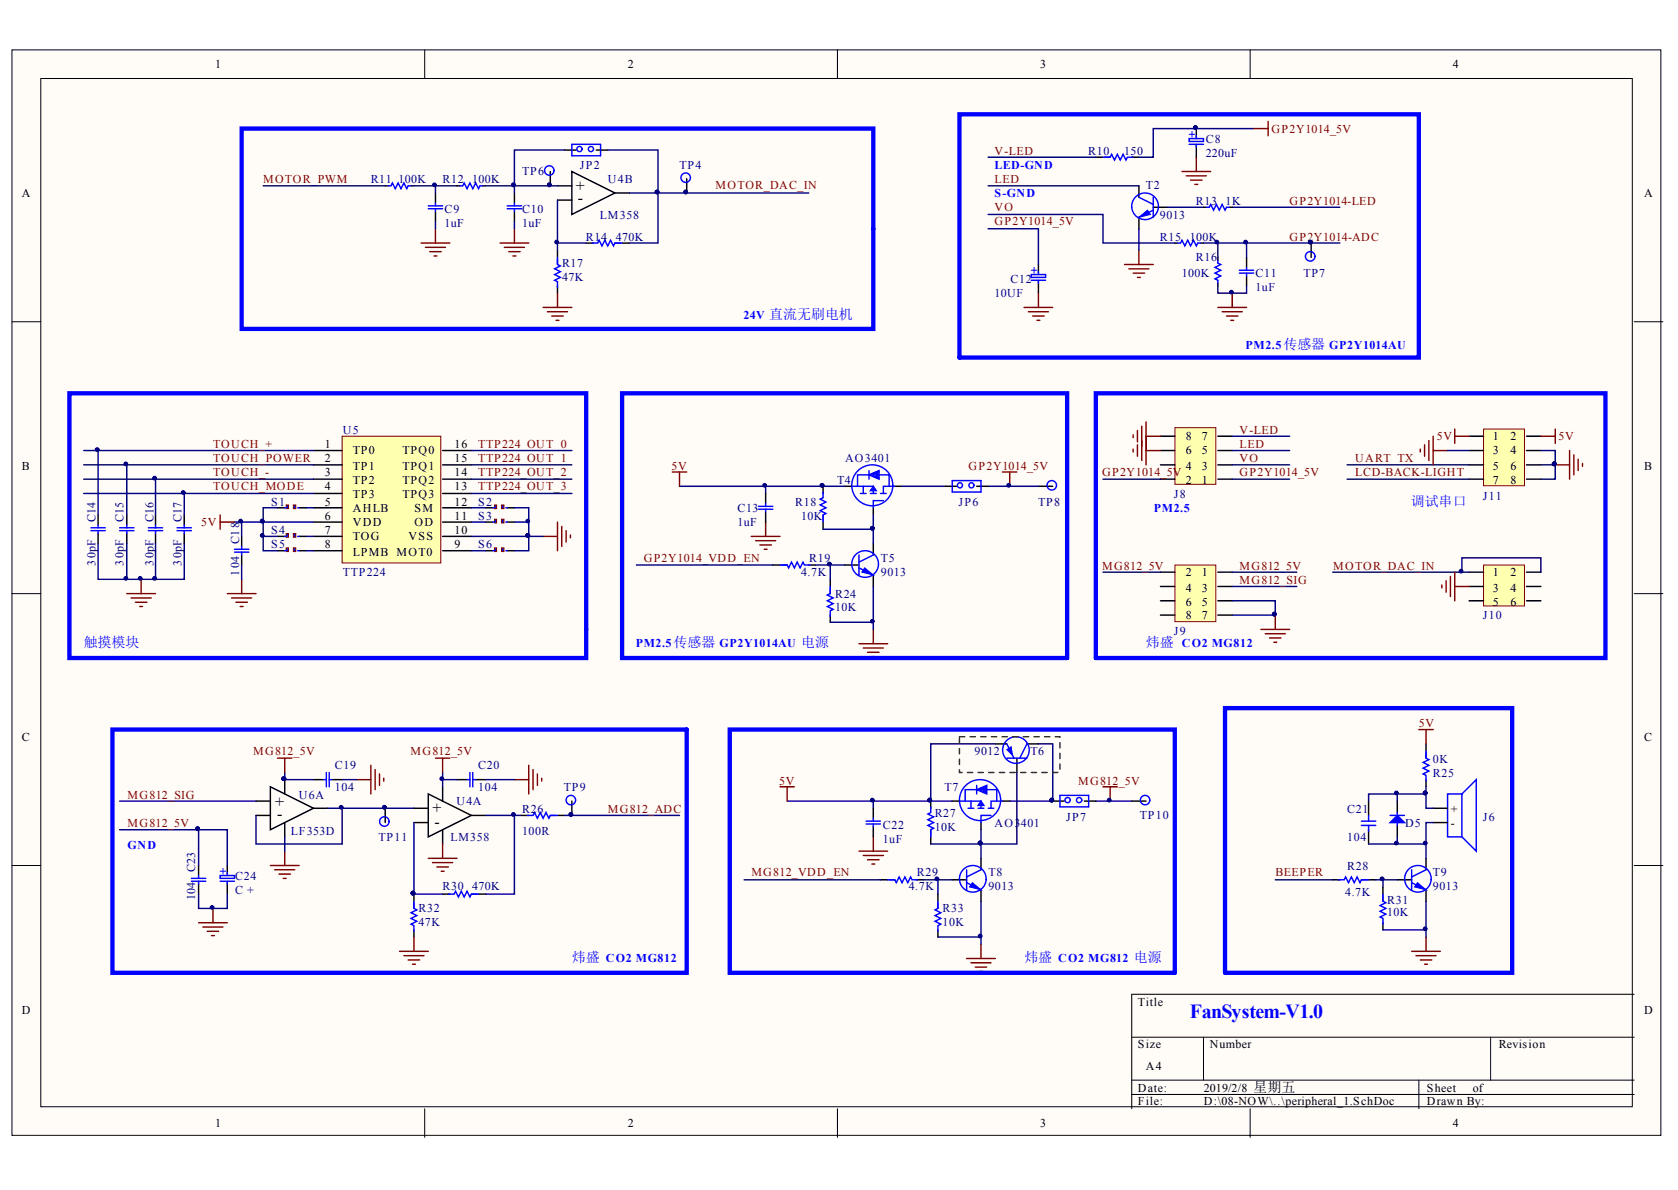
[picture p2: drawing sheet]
<svg xmlns="http://www.w3.org/2000/svg" width="296mm" height="210mm" viewBox="0 0 296 210" stroke-linecap="round" stroke-linejoin="round" font-family="sans-serif">
<defs><g id="words">
<text font-size="3.5" fill="#00f" x="209.9" y="179.5">FanSystem-V1.0</text>
<g font-size="2.8">
<text x="101.6" y="33.7">+</text>
<text x="101.9" y="35.8">-</text>
<text x="48.5" y="142.3">+</text>
<text x="76.3" y="143.3">+</text>
<text x="48.9" y="144.4">-</text>
<text x="76.6" y="145.8">-</text>
</g>
<g font-size="2.5" fill="#00f">
<text x="135.7" y="56.2">直流无刷电机</text>
<text x="226.4" y="61.5">传感器</text>
<text x="248.9" y="89.2">调试串口</text>
<text x="14.8" y="114.2">触摸模块</text>
<text x="118.8" y="114.2">传感器</text>
<text x="141.3" y="114.2">电源</text>
<text x="202.1" y="114.2">炜盛</text>
<text x="100.9" y="169.7">炜盛</text>
<text x="180.7" y="169.7">炜盛</text>
<text x="200" y="169.7">电源</text>
</g>
<text font-size="2.5" x="221.1" y="192.5">星期五</text>
<g font-size="2.1">
<text x="38" y="11.9">1</text>
<text x="110.7" y="11.9">2</text>
<text x="183.5" y="11.9">3</text>
<text x="256.3" y="11.9">4</text>
<text x="3.9" y="34.8">A</text>
<text x="290" y="34.8">A</text>
<text x="209.2" y="77.6">8</text>
<text x="212" y="77.6">7</text>
<text x="263.3" y="77.6">1</text>
<text x="266.5" y="77.6">2</text>
<text x="3.9" y="82.9">B</text>
<text x="57.3" y="79">1</text>
<text x="57.3" y="81.5">2</text>
<text x="57.3" y="84">3</text>
<text x="62.2" y="80.1">TP0</text>
<text x="62.2" y="82.9">TP1</text>
<text x="71" y="82.9">TPQ1</text>
<text x="71" y="80.1">TPQ0</text>
<text x="80.1" y="84">14</text>
<text x="80.1" y="81.5">15</text>
<text x="80.1" y="79">16</text>
<text x="209.2" y="82.9">4</text>
<text x="209.2" y="80.1">6</text>
<text x="212" y="82.9">3</text>
<text x="212" y="80.1">5</text>
<text x="263.3" y="80.1">3</text>
<text x="263.3" y="82.9">5</text>
<text x="266.5" y="80.1">4</text>
<text x="266.5" y="82.9">6</text>
<text x="290" y="82.9">B</text>
<text x="57.3" y="86.4">4</text>
<text x="57.3" y="89.2">5</text>
<text x="62.2" y="85.4">TP2</text>
<text x="62.2" y="87.8">TP3</text>
<text x="71" y="87.8">TPQ3</text>
<text x="71" y="85.4">TPQ2</text>
<text x="80.1" y="89.2">12</text>
<text x="80.1" y="86.4">13</text>
<text x="209.2" y="85.4">2</text>
<text x="212" y="85.4">1</text>
<text x="263.3" y="85.4">7</text>
<text x="266.5" y="85.4">8</text>
<text x="57.3" y="91.7">6</text>
<text x="57.3" y="94.2">7</text>
<text x="62.2" y="90.3">AHLB</text>
<text x="62.2" y="92.8">VDD</text>
<text x="62.2" y="95.2">TOG</text>
<text x="72.1" y="95.2">VSS</text>
<text x="73.1" y="92.8">OD</text>
<text x="73.1" y="90.3">SM</text>
<text x="80.1" y="94.2">10</text>
<text x="80.1" y="91.7">11</text>
<text x="57.3" y="96.6">8</text>
<text x="62.2" y="98">LPMB MOT0</text>
<text x="80.1" y="96.6">9</text>
<text x="209.2" y="101.5">2</text>
<text x="212" y="101.5">1</text>
<text x="263.3" y="101.5">1</text>
<text x="266.5" y="101.5">2</text>
<text x="209.2" y="104.3">4</text>
<text x="209.2" y="106.8">6</text>
<text x="212" y="104.3">3</text>
<text x="212" y="106.8">5</text>
<text x="263.3" y="104.3">3</text>
<text x="263.3" y="106.8">5</text>
<text x="266.5" y="104.3">4</text>
<text x="266.5" y="106.8">6</text>
<text x="209.2" y="109.3">8</text>
<text x="212" y="109.3">7</text>
<text x="3.9" y="130.7">C</text>
<text x="290" y="130.7">C</text>
<text x="255.9" y="143.3">+</text>
<text x="255.9" y="145.8">-</text>
<text x="3.9" y="178.8">D</text>
<text x="200.7" y="177.4">Title</text>
<text x="290" y="178.8">D</text>
<text x="200.7" y="184.8">Size</text>
<text x="213.4" y="184.8">Number</text>
<text x="264.4" y="184.8">Revision</text>
<text x="202.1" y="188.7">A4</text>
<text x="200.7" y="192.5">Date:</text>
<text x="200.7" y="195">File:</text>
<text x="212.3" y="192.5">2019/2/8</text>
<text x="212.3" y="195">D:\08-NOW\..\peripheral_1.SchDoc</text>
<text x="251.7" y="192.5">Sheet</text>
<text x="251.7" y="195">Drawn By:</text>
<text x="259.8" y="192.5">of</text>
<text x="38" y="198.9">1</text>
<text x="110.7" y="198.9">2</text>
<text x="183.5" y="198.9">3</text>
<text x="256.3" y="198.9">4</text>
</g>
<g font-size="2.1" fill="#800000">
<text x="224.3" y="23.5">GP2Y1014_5V</text>
<text x="175.4" y="27.4">V-LED</text>
<text x="46.4" y="32.3">MOTOR_PWM</text>
<text x="126.2" y="33.4">MOTOR_DAC_IN</text>
<text x="175.4" y="32.3">LED</text>
<text x="175.4" y="37.2">VO</text>
<text x="175.4" y="39.7">GP2Y1014_5V</text>
<text x="227.4" y="36.2">GP2Y1014-LED</text>
<text x="227.4" y="42.5">GP2Y1014-ADC</text>
<text x="218.7" y="76.6">V-LED</text>
<text x="253.5" y="77.6">5V</text>
<text x="274.9" y="77.6">5V</text>
<text x="37.6" y="84">TOUCH_-</text>
<text x="37.6" y="81.5">TOUCH_POWER</text>
<text x="37.6" y="79">TOUCH_+</text>
<text x="84.4" y="79">TTP224_OUT_0</text>
<text x="84.4" y="81.5">TTP224_OUT_1</text>
<text x="84.4" y="84">TTP224_OUT_2</text>
<text x="118.5" y="82.9">5V</text>
<text x="170.8" y="82.9">GP2Y1014_5V</text>
<text x="194.4" y="84">GP2Y1014_5V</text>
<text x="218.7" y="79">LED</text>
<text x="218.7" y="81.5">VO</text>
<text x="218.7" y="84">GP2Y1014_5V</text>
<text x="239" y="81.5">UART_TX</text>
<text x="239" y="84">LCD-BACK-LIGHT</text>
<text x="37.6" y="86.4">TOUCH_MODE</text>
<text x="84.4" y="86.4">TTP224_OUT_3</text>
<text x="35.5" y="92.8">5V</text>
<text x="113.5" y="99.1">GP2Y1014_VDD_EN</text>
<text x="194.4" y="100.5">MG812_5V</text>
<text x="218.7" y="100.5">MG812_5V</text>
<text x="235.2" y="100.5">MOTOR_DAC_IN</text>
<text x="218.7" y="102.9">MG812_SIG</text>
<text x="250.3" y="128.2">5V</text>
<text x="44.6" y="133.2">MG812_5V</text>
<text x="72.4" y="133.2">MG812_5V</text>
<text x="22.5" y="140.9">MG812_SIG</text>
<text x="107.2" y="143.3">MG812_ADC</text>
<text x="137.4" y="138.4">5V</text>
<text x="190.2" y="138.4">MG812_5V</text>
<text x="22.5" y="145.8">MG812_5V</text>
<text x="132.5" y="154.6">MG812_VDD_EN</text>
<text x="225" y="154.6">BEEPER</text>
</g>
<g font-size="2.1" fill="#000080">
<text x="102.3" y="29.9">JP2</text>
<text x="119.9" y="29.9">TP4</text>
<text x="191.9" y="27.4">R10</text>
<text x="198.3" y="27.4">150</text>
<text x="212.7" y="25.3">C8</text>
<text x="212.7" y="27.8">220uF</text>
<text x="65.4" y="32.3">R11</text>
<text x="70.3" y="32.3">100K</text>
<text x="78" y="32.3">R12</text>
<text x="83.3" y="32.3">100K</text>
<text x="92.1" y="30.9">TP6</text>
<text x="107.2" y="32.3">U4B</text>
<text x="202.1" y="33.4">T2</text>
<text x="78.4" y="37.6">C9</text>
<text x="78.4" y="40">1uF</text>
<text x="92.1" y="37.6">C10</text>
<text x="92.1" y="40">1uF</text>
<text x="105.8" y="38.6">LM358</text>
<text x="204.6" y="38.6">9013</text>
<text x="210.9" y="36.2">R13</text>
<text x="216.2" y="36.2">1K</text>
<text x="99.1" y="47.1">R17</text>
<text x="103.3" y="42.5">R14</text>
<text x="108.6" y="42.5">470K</text>
<text x="204.6" y="42.5">R15</text>
<text x="209.9" y="42.5">100K</text>
<text x="210.9" y="46">R16</text>
<text x="99.1" y="49.5">47K</text>
<text x="175.4" y="52.3">10UF</text>
<text x="178.2" y="49.9">C12</text>
<text x="208.5" y="48.8">100K</text>
<text x="221.5" y="48.8">C11</text>
<text x="221.5" y="51.3">1uF</text>
<text x="229.9" y="48.8">TP7</text>
<text x="60.5" y="76.6">U5</text>
<text x="149" y="81.5">AO3401</text>
<text x="47.8" y="89.2">S1</text>
<text x="84.4" y="89.2">S2</text>
<text x="140.3" y="89.2">R18</text>
<text x="147.6" y="85.4">T4</text>
<text x="169.1" y="89.2">JP6</text>
<text x="183.1" y="89.2">TP8</text>
<text x="207.1" y="87.8">J8</text>
<text x="261.5" y="88.2">J11</text>
<text x="16.9" y="92" transform="rotate(-90 16.9 92)">C14</text>
<text x="21.8" y="92" transform="rotate(-90 21.8 92)">C15</text>
<text x="27.1" y="92" transform="rotate(-90 27.1 92)">C16</text>
<text x="32" y="92" transform="rotate(-90 32 92)">C17</text>
<text x="42.2" y="95.9" transform="rotate(-90 42.2 95.9)">C18</text>
<text x="47.8" y="94.2">S4</text>
<text x="84.4" y="91.7">S3</text>
<text x="130.1" y="90.3">C13</text>
<text x="130.1" y="92.8">1uF</text>
<text x="141.3" y="91.7">10K</text>
<text x="16.9" y="99.8" transform="rotate(-90 16.9 99.8)">30pF</text>
<text x="21.8" y="99.8" transform="rotate(-90 21.8 99.8)">30pF</text>
<text x="27.1" y="99.8" transform="rotate(-90 27.1 99.8)">30pF</text>
<text x="32" y="99.8" transform="rotate(-90 32 99.8)">30pF</text>
<text x="42.2" y="101.5" transform="rotate(-90 42.2 101.5)">104</text>
<text x="47.8" y="96.6">S5</text>
<text x="60.5" y="101.5">TTP224</text>
<text x="84.4" y="96.6">S6</text>
<text x="141.3" y="101.5">4.7K</text>
<text x="142.7" y="99.1">R19</text>
<text x="155.4" y="99.1">T5</text>
<text x="155.4" y="101.5">9013</text>
<text x="147.3" y="105.4">R24</text>
<text x="147.3" y="107.9">10K</text>
<text x="207.1" y="112.1">J9</text>
<text x="261.5" y="109.3">J10</text>
<text x="59.1" y="135.6">C19</text>
<text x="84.4" y="135.6">C20</text>
<text x="171.9" y="133.2">9012</text>
<text x="181.7" y="133.2">T6</text>
<text x="252.8" y="137">R25</text>
<text x="252.8" y="134.6">0K</text>
<text x="52.7" y="140.9">U6A</text>
<text x="59.1" y="139.5">104</text>
<text x="80.5" y="141.9">U4A</text>
<text x="84.4" y="139.5">104</text>
<text x="92.1" y="143.3">R26</text>
<text x="99.5" y="139.5">TP9</text>
<text x="166.6" y="139.5">T7</text>
<text x="237.6" y="143.3">C21</text>
<text x="51.3" y="147.2">LF353D</text>
<text x="66.8" y="148.3">TP11</text>
<text x="79.4" y="148.3">LM358</text>
<text x="92.1" y="147.2">100R</text>
<text x="155.7" y="146.2">C22</text>
<text x="155.7" y="148.6">1uF</text>
<text x="164.9" y="144.1">R27</text>
<text x="164.9" y="146.5">10K</text>
<text x="175.4" y="145.8">AO3401</text>
<text x="188.1" y="144.8">JP7</text>
<text x="201.1" y="144.4">TP10</text>
<text x="237.6" y="148.3">104</text>
<text x="247.8" y="145.8">D5</text>
<text x="261.5" y="144.8">J6</text>
<text x="34.4" y="153.9" transform="rotate(-90 34.4 153.9)">C23</text>
<text x="41.5" y="155.3">C24</text>
<text x="161.7" y="154.6">R29</text>
<text x="174.4" y="154.6">T8</text>
<text x="237.6" y="153.5">R28</text>
<text x="252.8" y="154.6">T9</text>
<text x="34.4" y="158.8" transform="rotate(-90 34.4 158.8)">104</text>
<text x="41.5" y="157.8">C +</text>
<text x="73.8" y="160.9">R32</text>
<text x="78" y="157.1">R30</text>
<text x="83.3" y="157.1">470K</text>
<text x="160.3" y="157.1">4.7K</text>
<text x="166.3" y="160.9">R33</text>
<text x="174.4" y="157.1">9013</text>
<text x="237.3" y="158.1">4.7K</text>
<text x="244.7" y="159.5">R31</text>
<text x="244.7" y="161.6">10K</text>
<text x="252.8" y="157.1">9013</text>
<text x="73.8" y="163.4">47K</text>
<text x="166.3" y="163.4">10K</text>
</g>
<g font-size="2.1" fill="#00f">
<text x="175.4" y="29.9">LED-GND</text>
<text x="175.4" y="34.8">S-GND</text>
<text x="131.1" y="56.2">24V</text>
<text x="219.7" y="61.5">PM2.5</text>
<text x="234.5" y="61.5">GP2Y1014AU</text>
<text x="203.5" y="90.3">PM2.5</text>
<text x="112.1" y="114.2">PM2.5</text>
<text x="126.9" y="114.2">GP2Y1014AU</text>
<text x="208.5" y="114.2">CO2 MG812</text>
<text x="22.5" y="149.7">GND</text>
<text x="106.9" y="169.7">CO2 MG812</text>
<text x="186.7" y="169.7">CO2 MG812</text>
</g>
</g></defs>
<g fill="#fffcf8" stroke="#000" stroke-width=".18">
<path d="M2.1 8.8h290.9v191.5h-290.9z"/>
<path d="M7.2 13.8h280.7v181.4h-280.7z"/>
</g>
<g fill="none" stroke="#000" stroke-width=".18">
<path d="M74.9 8.8v5M147.7 8.8v5M220.5 8.8v5M2.1 56.8h5.1M288.3 56.8h5M2.1 104.7h5.1M288.3 104.7h5M2.1 152.7h5.1M288.3 152.7h5M288.3 175.4h-88.7v20.2M74.9 195.6v5M147.7 195.6v5"/>
<path d="M199.6 183h88.7M199.6 190.5h88.7M199.6 193h88.7M212.3 183v7.5M220.5 195.6v5M250.3 190.5v5.1M262.9 183v7.5"/>
</g>
<path d="M12.2 69.4h91.2v46.7h-91.2z" fill="none" stroke="#00f" stroke-width=".76"/>
<path d="M60.4 76.9h17.3v22.4h-17.3z" fill="#ffffb0" stroke="#800000" stroke-width=".18"/>
<g fill="none" stroke="#000" stroke-width=".25">
<path d="M55.3 79.5h5.1M78.1 79.5h5M17.3 90.8v1.8M17.3 94.1v1.8M22.4 90.8v1.8M22.4 94.1v1.8M27.4 90.8v1.8M27.4 94.1v1.8M32.5 90.8v1.8M32.5 94.1v1.8M42.6 94.6v1.8M42.6 97.9v1.8"/>
<path d="M49 94.6h1.2M52.8 94.6h1.2M55.3 82h5.1M55.3 84.5h5.1M55.3 87h5.1M55.3 89.6h5.1M55.3 92.1h5.1M55.3 94.6h5.1M55.3 97.1h5.1M78.1 82h5M78.1 84.5h5M78.1 87h5"/>
<path d="M78.1 89.6h5M78.1 92.1h5M78.1 94.6h5M78.1 97.1h5"/>
</g>
<g fill="none" stroke="#000080" stroke-width=".25">
<path d="M14.8 79.5h40.5M17.3 79.5v11.3M83.1 79.5h17.8M14.8 82h40.5M14.8 84.5h40.5M14.8 87h40.5M17.3 95.9v6.3h15.2v-6.3M22.4 82v8.8M22.4 95.9v6.3M27.4 84.5v6.3M27.4 95.9v6.3M32.5 87v3.8"/>
<path d="M41.4 92.1h13.9M42.6 92.1v2.5M42.6 99.7v2.5M83.1 82h17.8M83.1 84.5h17.8M83.1 87h17.8"/>
</g>
<g fill="none" stroke="#00f" stroke-width=".25">
<path d="M16 93.6h2.6M16 93.1h2.6M17.3 92.6v.5M17.3 93.6v.5M21.1 93.6h2.5M21.1 93.1h2.5M22.4 92.6v.5M22.4 93.6v.5M26.2 93.6h2.5M26.2 93.1h2.5M27.4 92.6v.5M27.4 93.6v.5"/>
<path d="M31.2 93.6h2.6M31.2 93.1h2.6M32.5 92.6v.5M32.5 93.6v.5M41.4 97.4h2.5M41.4 96.9h2.5M42.6 96.4v.5M42.6 97.4v.5"/>
</g>
<g fill="#000080" stroke="#000080" stroke-width=".18">
<circle cx="32.3" cy="86.9" r=".33"/>
<circle cx="27.3" cy="84.3" r=".34"/>
<circle cx="22.2" cy="81.8" r=".33"/>
<circle cx="17.1" cy="79.3" r=".34"/>
<circle cx="22.2" cy="102" r=".33"/>
<circle cx="27.3" cy="102" r=".34"/>
<circle cx="24.7" cy="102" r=".33"/>
<circle cx="42.4" cy="91.9" r=".33"/>
</g>
<g fill="none" stroke="#800000" stroke-width=".25">
<path d="M95.8 94.6h2.5M98.3 92.1v5M99.1 92.8v3.6M99.9 93.6v2M100.6 94.4v.5M22.4 104.7h5M23.1 105.5h3.6M23.9 106.2h2M24.6 107h.6M24.9 102.2v2.5M40.1 104.7h5.1M40.9 105.5h3.5"/>
<path d="M41.6 106.2h2M42.4 107h.5M42.6 102.2v2.5"/>
</g>
<g fill="#00f" stroke="#800000" stroke-width=".18">
<path d="M50.5 94.1h.4v.7h-.4z"/>
<path d="M51.7 94.1h.5v.7h-.5z"/>
</g>
<path d="M50.2 94.6h.3M52.5 94.6h.3" fill="none" stroke="#00f" stroke-width=".25"/>
<path d="M54 94.6h1.3" fill="none" stroke="#000080" stroke-width=".25"/>
<path d="M49 89.6h1.2M52.8 89.6h1.2" fill="none" stroke="#000" stroke-width=".25"/>
<g fill="#00f" stroke="#800000" stroke-width=".18">
<path d="M50.5 89.1h.4v.6h-.4z"/>
<path d="M51.7 89.1h.5v.6h-.5z"/>
</g>
<path d="M50.2 89.6h.3M52.5 89.6h.3" fill="none" stroke="#00f" stroke-width=".25"/>
<path d="M49 97.1h1.2M52.8 97.1h1.2" fill="none" stroke="#000" stroke-width=".25"/>
<g fill="#00f" stroke="#800000" stroke-width=".18">
<path d="M50.5 96.6h.4v.7h-.4z"/>
<path d="M51.7 96.6h.5v.7h-.5z"/>
</g>
<path d="M50.2 97.1h.3M52.5 97.1h.3" fill="none" stroke="#00f" stroke-width=".25"/>
<path d="M46.4 94.6h2.6M49 89.6h-2.6v7.5h2.6M54 97.1h1.3M54 89.6h1.3" fill="none" stroke="#000080" stroke-width=".25"/>
<g fill="#000080" stroke="#000080" stroke-width=".18">
<circle cx="46.2" cy="91.9" r=".33"/>
<circle cx="46.2" cy="94.4" r=".33"/>
</g>
<path d="M85.7 89.6h1.2M89.5 89.6h1.2" fill="none" stroke="#000" stroke-width=".25"/>
<g fill="#00f" stroke="#800000" stroke-width=".18">
<path d="M87.2 89.1h.4v.6h-.4z"/>
<path d="M88.5 89.1h.4v.6h-.4z"/>
</g>
<path d="M86.9 89.6h.3M89.2 89.6h.3" fill="none" stroke="#00f" stroke-width=".25"/>
<path d="M85.7 92.1h1.2M89.5 92.1h1.2" fill="none" stroke="#000" stroke-width=".25"/>
<g fill="#00f" stroke="#800000" stroke-width=".18">
<path d="M87.2 91.6h.4v.6h-.4z"/>
<path d="M88.5 91.6h.4v.6h-.4z"/>
</g>
<path d="M86.9 92.1h.3M89.2 92.1h.3" fill="none" stroke="#00f" stroke-width=".25"/>
<path d="M85.7 97.1h1.2M89.5 97.1h1.2" fill="none" stroke="#000" stroke-width=".25"/>
<g fill="#00f" stroke="#800000" stroke-width=".18">
<path d="M87.2 96.6h.4v.7h-.4z"/>
<path d="M88.5 96.6h.4v.7h-.4z"/>
</g>
<g fill="none" stroke="#00f" stroke-width=".25">
<path d="M68.5 32.8h.5l.2-.5 .5 1 .5-1 .5 1 .5-1 .5 1 .3-.5h.5M75.5 36.8h2.6M75.5 36.3h2.6M76.8 35.8v.5M76.8 36.8v.5M81.1 32.8h.5l.3-.5 .5 1 .5-1 .5 1 .5-1 .5 1 .3-.5h.5M89.5 36.8h2.5M89.5 36.3h2.5M90.7 35.8v.5M90.7 36.8v.5M100.9 25.5h5v2h-5zM194.6 27.7h1.2"/>
<path d="M194.8 27.7h1l.3-.5 .5 1 .5-1 .5 1 .5-1 .5 1 .3-.5h1M199.6 36.5a2.35 2.35 0 0 1 3.2-2.3 2.35 2.35 0 0 1 .8 3.9 2.35 2.35 0 0 1-3.9-1l-.1-.5M200.9 34.8l2.5 1.3M203.4 37.1l-2.5 1.2M203.4 34.8v3.5M209.8 24.4h2.5v.6h-2.5zM209.8 25.5h2.5M211 23.9v.5M211 25.5v.5M212.8 36.6h.5l.2-.5 .6 1 .5-1 .5 1 .5-1 .5 1 .2-.5h.5M98.3 45.6v1.1l.5 .2-1 .5 1 .5-1 .5 1 .5-1 .5 .5 .3v1M98.3 45.4v1.3"/>
<path d="M104.4 42.9h1l.3-.5 .5 1 .5-1 .5 1 .5-1 .5 1 .3-.5h1M108.5 42.9h1.2M181.9 48.4h2.5v.5h-2.5zM181.9 49.4h2.5M183.2 47.9v.5M183.2 49.4v.5M207.7 42.9h.5l.3-.5 .5 1 .5-1 .5 1 .5-1 .5 1 .3-.5h.5M214.8 45.9v.5l.5 .3-1 .5 1 .5-1 .5 1 .5-1 .5 .5 .2v.5M218.6 48.2h2.5M218.6 47.7h2.5M219.9 47.2v.5M219.9 48.2v.5"/>
<path d="M86.9 97.1h.3M89.2 97.1h.3M133.8 89.8h2.5M133.8 89.3h2.5M135.1 88.8v.5M135.1 89.8v.5M137.6 99.7h1.2M137.8 99.7h1l.3 .5 .5-1 .5 1 .5-1 .5 1 .5-1 .3 .5h1M145.2 86.8v1l-.5 .3 1 .5-1 .5 1 .5-1 .5 1 .5-.5 .2v1M145.2 90.8v1.3M150.2 85.8h2.1v1.2M151.3 85.8v-2h5.5v2"/>
<path d="M151.5 97.9v3.5M151.8 87h1M152.3 85.8h1.7v1.2M153.3 83.8l1.8-.8v1.5zM153.3 83v1.5M153.5 87h1M153.8 86.3h.5M154 85.8l.5 .7h-1zM154 97.9l-2.5 1.3M154.5 83.3v1M154.8 83.5h-.8v.5h.8M155 99.6a2.35 2.35 0 0 0-3.3-2.3 2.35 2.35 0 0 0-.7 3.9 2.35 2.35 0 0 0 3.8-1l.1-.5"/>
<path d="M155.1 83.3h-.3v1h.3M155.3 87h1M155.8 88.3h-1.8v1.3M157.8 85.8h-2v1.2M168 84.8h5v2h-5zM146.4 103.7v1l-.5 .3 1.1 .5-1.1 .5 1.1 .5-1.1 .5 1.1 .5-.6 .2v1M146.4 103.4v1.3M151.5 100.2l2.5 1.2M57.1 137.5h.5M57.6 136.3v2.5M58.1 137.5h.5M58.1 136.3v2.5"/>
<path d="M82.4 137.5h.5M82.9 136.3v2.5M83.4 136.3v2.5M83.4 137.5h.5M172.3 139.3l1.7-.8v1.5zM172.3 138.5v1.5M173.5 138.8v1M173.8 139h-.8v.5h.8M174 138.8h-.2v1h.2M177.6 131.2l1.3 2.5M177.6 133.7h3.5M179.3 130a2.35 2.35 0 0 0-2.3 3.2 2.35 2.35 0 0 0 3.9 .7 2.35 2.35 0 0 0-1-3.8l-.5-.1"/>
<path d="M181.1 131.2l-1.2 2.5M251.5 132.7v1l.5 .3-1 .5 1 .5-1 .5 1 .5-1 .5 .5 .3v1M251.5 132.5v1.2M33.8 154.9h2.5M33.8 155.4h2.5M35 154.4v.5M35 155.4v.5M38.8 154.4h2.6v.5h-2.6zM38.8 155.4h2.6M40.1 153.9v.5M40.1 155.4v.5M73 159.2v1l.5 .3-1 .5 1 .5-1 .5 1 .5-1 .5 .5 .3v1"/>
<path d="M73 159v1.2M79.1 157.7h1l.3-.5 .5 1 .5-1 .5 1 .5-1 .5 1 .2-.5h1.1M83.1 157.7h1.3M93 143.8h1l.3-.5 .5 1 .5-1 .5 1 .5-1 .5 1 .3-.5h1M97.1 143.8h1.2M152.8 144.8h2.5M152.8 145.3h2.5M154 144.3v.5M154 145.3v.5M156.6 155.2h1.2M156.8 155.2h1l.3 .5 .5-1 .5 1 .5-1 .5 1 .5-1 .3 .5h1M164.2 142.3v1l-.5 .3 1 .5-1 .5 1 .5-1 .5 1 .5-.5 .3v1"/>
<path d="M164.2 146.4v1.2M165.4 159.2v1l-.5 .3 1 .5-1 .5 1 .5-1 .5 1 .5-.5 .3v1M165.4 159v1.2M169.2 141.3h2.1v1.3M170.2 141.3v-2h5.6v2M170.5 155.7l2.5 1.3M170.5 153.4v3.6M170.8 142.6h1M171.3 141.3h1.7v1.3M172.5 142.6h1M172.8 141.8h.5M173 141.3l.5 .8h-1z"/>
<path d="M173 153.4l-2.5 1.3M173.9 155.1a2.35 2.35 0 0 0-3.2-2.3 2.35 2.35 0 0 0-.7 3.9 2.35 2.35 0 0 0 3.8-1l.1-.5M174.3 142.6h1M174.8 143.8h-1.8v1.3M176.8 141.3h-2v1.3M187 140.3h5v2h-5zM236.1 155.2h1l.3-.5 .5 1 .5-1 .5 1 .5-1 .5 1 .2-.5h1.1M240.1 155.2h1.3M240.1 144.8h2.6M240.1 145.6h2.6M241.4 143.8v1M241.4 145.6v1"/>
<path d="M243.9 158v1l.5 .2-1 .5 1 .5-1 .5 1 .5-1 .6 .5 .2v1M243.9 157.7v1.3M245.2 143.8h2.5M246.5 143.3v.5M246.5 145.1v.5M249 155.7l2.5 1.3M249 153.4v3.6M251.5 153.4l-2.5 1.3M252.4 155.1a2.34 2.34 0 0 0-3.2-2.3 2.34 2.34 0 0 0-.7 3.9 2.34 2.34 0 0 0 3.8-1l.1-.5M255.3 140h2.6v7.6h-2.6zM257.9 140l2.5-2.5v12.6l-2.5-2.5"/>
<circle cx="96.9" cy="30.1" r=".83"/>
<circle cx="102.2" cy="26.3" r=".46"/>
<circle cx="104.2" cy="26.3" r=".46"/>
<circle cx="120.9" cy="31.3" r=".83"/>
<circle cx="231.1" cy="45.2" r=".84"/>
<circle cx="153.9" cy="85.6" r="3.6"/>
<circle cx="169.3" cy="85.6" r=".45"/>
<circle cx="171.3" cy="85.6" r=".45"/>
<circle cx="185.5" cy="85.6" r=".83"/>
<circle cx="67.8" cy="144.9" r=".84"/>
<circle cx="100.7" cy="141.1" r=".83"/>
<circle cx="172.9" cy="141.1" r="3.6"/>
<circle cx="188.3" cy="141.1" r=".46"/>
<circle cx="190.3" cy="141.1" r=".46"/>
<circle cx="202" cy="141.1" r=".83"/>
</g>
<g fill="none" stroke="#000080" stroke-width=".25">
<path d="M46.4 32.8h21.5M73 32.8h7.6M76.8 32.8v1.2M76.8 39.1v1.2M85.7 32.8h12.6M90.7 39.1v1.2M98.3 35.3v8.8M99.6 26.5h-8.9v7.5M107.2 26.5h8.9v16.4h-5.1M206 36.6h6.3M217.3 36.6h19M221.1 22.7h-17.7v5h-2.5"/>
<path d="M98.3 42.9h5.1M200.9 40.3v3.8M212.3 42.9h24M214.8 50.4v1.3h5.1v-1.3M214.8 42.9v2.5M219.9 42.9v2.5M83.1 89.6h2.6M83.1 92.1h2.6M83.1 97.1h2.6M83.1 94.6h12.7M90.7 89.6h2.6v7.5h-2.6M90.7 92.1h2.6"/>
<path d="M112.3 99.7h24M119.9 85.8h29.1M135.1 85.8v1.2M143.9 99.7h5.1M146.4 99.7v2.5M154 93.4v2.5M159.1 85.8h7.6M174.3 85.8h8.9M146.4 109.8h7.6M154 103.4v7.6M50.2 136.3v1.2h5.1M60.4 137.5h2.5"/>
<path d="M78.1 136.3v2.5M78.1 137.5h2.5M85.7 137.5h5M175.6 131.2h-11.4v10.1M179.4 136.3v12.6h-15.2M183.2 131.2h2.5v10.1h-7.6M251.5 138.8v1.2M21.1 141.3h24.1M35 157.7v2.5h5.1v-2.5M35 146.4h5.1v6.3M50.2 147.6v2.5M57.8 142.6h15.2"/>
<path d="M60.4 142.6v6.3h-15.2v-5.1M73 145.1v12.6h5.1M85.7 143.8h6.3M90.7 143.8v13.9h-5M99.6 143.8h20.3M131.3 155.2h24M138.8 141.3h29.2M154 141.3v1.3M162.9 155.2h5.1M165.4 155.2v2.5M173 146.4v5M173 159v7.5"/>
<path d="M193.3 141.3h6.3M224.9 155.2h10.2M241.4 148.9h10.1M242.7 155.2h3.8M243.9 155.2v1.3M246.5 140v1.3M246.5 147.6v1.3M251.5 140h-10.1v1.3M251.5 140v2.6h1.3M251.5 159v6.3M252.8 145.1h-1.3v6.3M165.4 165.3h7.6"/>
<path d="M243.9 164h7.6"/>
</g>
<g fill="#000080" stroke="#000080" stroke-width=".18">
<circle cx="93.1" cy="94.4" r=".33"/>
<circle cx="93.1" cy="91.9" r=".33"/>
<circle cx="210.9" cy="22.5" r=".34"/>
<circle cx="214.6" cy="42.7" r=".33"/>
<circle cx="217.2" cy="51.5" r=".33"/>
<circle cx="219.7" cy="42.7" r=".33"/>
<circle cx="231.1" cy="42.7" r=".33"/>
<circle cx="37.4" cy="160.1" r=".33"/>
<circle cx="50.1" cy="137.3" r=".34"/>
<circle cx="60.2" cy="142.4" r=".33"/>
<circle cx="90.6" cy="143.7" r=".33"/>
<circle cx="72.8" cy="157.5" r=".33"/>
<circle cx="77.9" cy="137.3" r=".33"/>
<circle cx="100.7" cy="143.7" r=".33"/>
<circle cx="67.8" cy="142.4" r=".33"/>
<circle cx="90.6" cy="32.6" r=".33"/>
<circle cx="76.6" cy="32.6" r=".33"/>
<circle cx="115.9" cy="33.9" r=".34"/>
<circle cx="98.2" cy="42.7" r=".33"/>
<circle cx="120.9" cy="33.9" r=".33"/>
<circle cx="96.9" cy="32.6" r=".33"/>
<circle cx="246.3" cy="139.9" r=".33"/>
<circle cx="246.3" cy="148.7" r=".33"/>
<circle cx="251.4" cy="148.7" r=".33"/>
<circle cx="243.8" cy="155" r=".34"/>
<circle cx="251.4" cy="139.9" r=".33"/>
<circle cx="251.4" cy="163.8" r=".34"/>
<circle cx="164" cy="141.1" r=".33"/>
<circle cx="165.3" cy="155" r=".33"/>
<circle cx="172.9" cy="165.1" r=".33"/>
<circle cx="153.9" cy="141.1" r=".33"/>
<circle cx="195.6" cy="141.1" r=".33"/>
<circle cx="34.9" cy="146.2" r=".33"/>
<circle cx="172.9" cy="148.7" r=".33"/>
<circle cx="145" cy="85.6" r=".33"/>
<circle cx="146.3" cy="99.5" r=".34"/>
<circle cx="153.9" cy="109.6" r=".33"/>
<circle cx="134.9" cy="85.6" r=".33"/>
<circle cx="177.9" cy="85.6" r=".33"/>
<circle cx="185.5" cy="141.1" r=".33"/>
<circle cx="153.9" cy="93.2" r=".33"/>
</g>
<path d="M42.6 22.7h111.4v35.3h-111.4zM169.2 20.2h81.1v42.9h-81.1zM109.7 69.4h78.5v46.7h-78.5zM19.8 128.7h101.3v42.9h-101.3zM128.7 128.7h78.5v42.9h-78.5zM216.1 124.9h50.6v46.7h-50.6z" fill="none" stroke="#00f" stroke-width=".76"/>
<g fill="none" stroke="#000" stroke-width=".25">
<path d="M67.9 32.8h.6M72.5 32.8h.5M76.8 34v1.8M76.8 37.3v1.8M80.6 32.8h.5M85.2 32.8h.5M90.7 34v1.8M90.7 37.3v1.8M97.1 30.3v2.5M98.3 32.8h2.6M98.3 35.3h2.6M99.6 26.5h2"/>
<path d="M100.9 30.3l7.6 3.7-7.6 3.8zM105.2 26.5h2M108.5 34h2.5M121.1 31.5v2.5M193.3 27.7h1.3M199.6 27.7h1.3M200.9 32.8v2M200.9 38.3v2M203.4 36.6h2.6M211 22.7v1.5M211 25.7v2M212.3 36.6h.5"/>
<path d="M216.8 36.6h.5M98.3 44.1v1.3M98.3 50.4v1.3M103.4 42.9h1.3M109.7 42.9h1.3M183.2 46.7v1.5M183.2 49.7v2M207.2 42.9h.5M211.8 42.9h.5M214.8 45.4v.5M214.8 49.9v.5M219.9 45.4v1.8"/>
<path d="M219.9 48.7v1.7M231.3 42.9v2.5M135.1 87v1.8M135.1 90.3v1.8M136.3 99.7h1.3M142.6 99.7h1.3M145.2 85.8v1.2M145.2 92.1v1.3M149 85.8h1.2M149 99.7h2.5M154 89.6v1.2M154 95.9v2"/>
<path d="M157.8 85.8h1.3M166.7 85.8h2M172.3 85.8h2M183.2 85.8h2.5M146.4 102.2v1.2M146.4 108.5v1.3M154 101.4v2M47.7 138.8l7.6 3.8-7.6 3.8zM50.2 137.5v2.5M55.3 137.5h1.8M58.6 137.5h1.8M78.1 138.8v2.5"/>
<path d="M80.6 137.5h1.8M83.9 137.5h1.8M175.6 131.2h2M179.4 133.7v2.6M181.1 131.2h2.1M251.5 131.2v1.3M251.5 137.5v1.3M35 152.7v1.7M35 155.9v1.8M40.1 152.7v1.5M40.1 155.7v2M45.2 143.8h2.5"/>
<path d="M45.2 141.3h2.5M50.2 145.1v2.5M55.3 142.6h2.5M67.9 142.6v2.5M73 142.6h2.5M73 145.1h2.5M73 157.7v1.3M75.5 140l7.6 3.8-7.6 3.8zM78.1 146.4v2.5M78.1 157.7h1.2M83.1 143.8h2.6M84.4 157.7h1.3"/>
<path d="M92 143.8h1.3M98.3 143.8h1.3M100.9 141.3v2.5M154 142.6v1.7M154 145.8v1.8M155.3 155.2h1.3M161.6 155.2h1.3M164.2 141.3v1.3M164.2 147.6v1.3M165.4 157.7v1.3M168 141.3h1.2M168 155.2h2.5"/>
<path d="M173 145.1v1.3M173 151.4v2M173 157v2M176.8 141.3h1.3M185.7 141.3h2M191.3 141.3h2M199.6 141.3h2.6M235.1 155.2h1.2M241.4 155.2h1.3M241.4 141.3v2.5M241.4 146.4v2.5M243.9 156.5v1.2"/>
<path d="M246.5 155.2h2.5M246.5 141.3v2M246.5 145.6v2M251.5 151.4v2M251.5 157v2M252.8 142.6h2.5M252.8 145.1h2.5M73 164v1.3M165.4 164v1.3M243.9 162.8v1.2"/>
</g>
<g fill="#00f" stroke="#00f" stroke-width=".18">
<path d="M200.9 38.3l1.5-1.2 .5 .7z"/>
<path d="M250 155.7l1.5 1.3-2-.5z"/>
<path d="M171.5 155.7l1.5 1.3-2-.5z"/>
<path d="M152.5 100.2l1.5 1.2-2-.5z"/>
<path d="M177.6 132.2l.8-.5 .2 1.5z"/>
</g>
<g fill="none" stroke="#800000" stroke-width=".25">
<path d="M208.5 30.3h5M209.2 31h3.6M210 31.8h2M210.8 32.5h.5M211 27.7v2.6M221.1 22.7h2.6M223.7 21.4v2.5M74.3 42.9h5M75 43.6h3.6M75.8 44.4h2M76.6 45.1h.5M76.8 40.3v2.6"/>
<path d="M88.2 42.9h5.1M89 43.6h3.5M89.7 44.4h2M90.5 45.1h.5M90.7 40.3v2.6M95.8 54.2h5.1M96.6 55h3.5M97.3 55.7h2M98.1 56.5h.5M98.3 51.7v2.5M180.6 54.2h5.1M181.4 55h3.5"/>
<path d="M182.2 55.7h2M182.9 56.5h.5M183.2 51.7v2.5M198.4 46.7h5M199.1 47.4h3.6M199.9 48.2h2M200.6 48.9h.5M200.9 44.1v2.6M214.8 54.2h5.1M215.6 55h3.5M216.3 55.7h2.1M217.1 56.5h.5"/>
<path d="M217.3 51.7v2.5M38.8 90.8v2.6M38.8 92.1h2.6M118.6 83.3h2.5M119.9 83.3v2.5M132.5 94.6h5.1M133.3 95.4h3.5M134 96.1h2.1M134.8 96.9h.5M135.1 92.1v2.5M176.8 83.3h2.6M178.1 83.3v2.5"/>
<path d="M151.5 113.5h5.1M152.3 114.3h3.5M153 115.1h2.1M153.8 115.8h.5M154 111v2.5M49 133.7h2.5M50.2 133.7v2.6M62.9 137.5h2.5M65.4 135v5M66.2 135.8v3.5M66.9 136.5v2M67.7 137.3v.5"/>
<path d="M76.8 133.7h2.5M78.1 133.7v2.6M90.7 137.5h2.6M93.3 135v5M94 135.8v3.5M94.8 136.5v2M95.5 137.3v.5M137.6 138.8h2.5M138.8 138.8v2.5M194.6 138.8h2.5M195.8 138.8v2.5M47.7 152.7h5.1"/>
<path d="M48.4 153.4h3.6M49.2 154.2h2M50 154.9h.5M50.2 150.1v2.6M75.5 151.4h5.1M76.3 152.2h3.5M77.1 152.9h2M77.8 153.7h.5M78.1 148.9v2.5M151.5 150.1h5.1M152.3 150.9h3.5M153 151.7h2.1"/>
<path d="M153.8 152.4h.5M154 147.6v2.5M35 162.8h5.1M35.8 163.5h3.5M36.5 164.3h2.1M37.3 165h.5M37.6 160.2v2.6M70.5 167.8h5M71.2 168.6h3.6M72 169.3h2M72.8 170.1h.5M73 165.3v2.5"/>
<path d="M170.5 169.1h5.1M171.3 169.8h3.5M172 170.6h2M172.8 171.3h.5M173 166.5v2.6M249 167.8h5.1M249.8 168.6h3.5M250.5 169.3h2M251.3 170.1h.5M251.5 165.3v2.5"/>
</g>
<path d="M209.8 23.7h1M210.3 23.2v1M181.9 47.7h1M182.4 47.2v1M38.8 153.7h1M39.3 153.2v1" fill="none" stroke="#00f" stroke-width=".18"/>
<path d="M245.2 145.1l1.3-1.3 1.2 1.3z" fill="#00f" stroke="#00f" stroke-width=".25"/>
<path d="M169.2 129.9h17.8v6.4h-17.8v-6.4" fill="none" stroke="#008000" stroke-width=".25" stroke-dasharray=".9 .9"/>
<path d="M207.2 75.4h7.3v10h-7.3z" fill="#ffffb0" stroke="#800000" stroke-width=".18"/>
<path d="M204.7 79.5h2.5M204.7 76.9h2.5M214.8 79.5h2.5M214.8 76.9h2.5M204.7 84.5h2.5M204.7 82h2.5M214.8 84.5h2.5M214.8 82h2.5" fill="none" stroke="#000" stroke-width=".25"/>
<path d="M207.2 99.7h7.3v10h-7.3z" fill="#ffffb0" stroke="#800000" stroke-width=".18"/>
<path d="M204.7 100.9h2.5M204.7 103.4h2.5M204.7 106h2.5M204.7 108.5h2.5M214.8 100.9h2.5M214.8 103.4h2.5M214.8 106h2.5M214.8 108.5h2.5" fill="none" stroke="#000" stroke-width=".25"/>
<path d="M261.7 75.7h7.2v10h-7.2z" fill="#ffffb0" stroke="#800000" stroke-width=".18"/>
<path d="M259.1 76.9h2.6M259.1 79.5h2.6M269.3 76.9h2.5M269.3 79.5h2.5M259.1 82h2.6M259.1 84.5h2.6M269.3 82h2.5M269.3 84.5h2.5" fill="none" stroke="#000" stroke-width=".25"/>
<path d="M193.3 69.4h89.9v46.7h-89.9z" fill="none" stroke="#00f" stroke-width=".76"/>
<g fill="none" stroke="#800000" stroke-width=".25">
<path d="M199.9 79.2v.5M200.6 78.5v2M201.4 77.7v3.5M202.2 76.9v5.1M202.2 79.5h2.5M256.6 76.9h2.5M256.6 75.7v2.5M271.8 76.9h2.5M274.3 75.7v2.5M276.9 79.5v5M274.3 82h2.6M277.6 80.2v3.6"/>
<path d="M278.4 81v2M279.1 81.7v.5M222.4 111h5.1M223.2 111.8h3.5M223.9 112.5h2.1M224.7 113.3h.5M224.9 108.5v2.5M250.3 128.7h2.5M251.5 128.7v2.5"/>
</g>
<g fill="#000080" stroke="#000080" stroke-width=".18">
<circle cx="224.8" cy="108.3" r=".33"/>
<circle cx="34.9" cy="146.2" r=".33"/>
<circle cx="274.1" cy="81.8" r=".33"/>
</g>
<path d="M174.3 37.8h20.3v5.1h12.6M174.3 27.7h19M174.3 32.8h26.6M174.3 40.3h8.9v6.4M217.3 76.9h10.2M194.6 84.5h10.1M217.3 82h10.2M217.3 84.5h10.2M217.3 103.4h11.4M217.3 100.9h11.4M21.1 146.4h13.9v6.3" fill="none" stroke="#000080" stroke-width=".25"/>
<path d="M261.7 99.7h7.2v7.2h-7.2z" fill="#ffffb0" stroke="#800000" stroke-width=".18"/>
<path d="M259.1 100.9h2.6M259.1 103.4h2.6M259.1 106h2.6M269.3 100.9h2.5M269.3 103.4h2.5M269.3 106h2.5" fill="none" stroke="#000" stroke-width=".25"/>
<g fill="none" stroke="#000080" stroke-width=".25">
<path d="M111 34h31.6M217.3 79.5h10.2M255.3 79.5h3.8M271.8 79.5h2.5v2.5M154 90.8v2.6h-8.8M237.6 84.5h21.5M237.6 82h21.5M271.8 82h2.5M274.3 82v2.5h-2.5M194.6 100.9h10.1M217.3 106h7.6v2.5h-7.6M235.1 100.9h24"/>
<path d="M257.9 100.9v-2.5h13.9v2.5"/>
</g>
<g fill="none" stroke="#800000" stroke-width=".25">
<path d="M199.9 76.7v.5M200.6 75.9v2.1M201.4 75.2v3.5M202.2 74.4v5.1M202.2 76.9h2.5M250.5 79.2v.5M251.3 78.5v2M252 77.7v3.5M252.8 76.9v5.1M252.8 79.5h2.5M254.3 103.2v.5M255.1 102.4v2.1"/>
<path d="M255.8 101.7v3.5M256.6 100.9v5.1M256.6 103.4h2.5"/>
</g>
<g fill="#000080" stroke="#000080" stroke-width=".18">
<circle cx="257.7" cy="100.7" r=".33"/>
<circle cx="153.9" cy="93.2" r=".33"/>
<circle cx="224.8" cy="108.3" r=".33"/>
<circle cx="274.1" cy="81.8" r=".33"/>
</g>
<use href="#words"/>
</svg>
